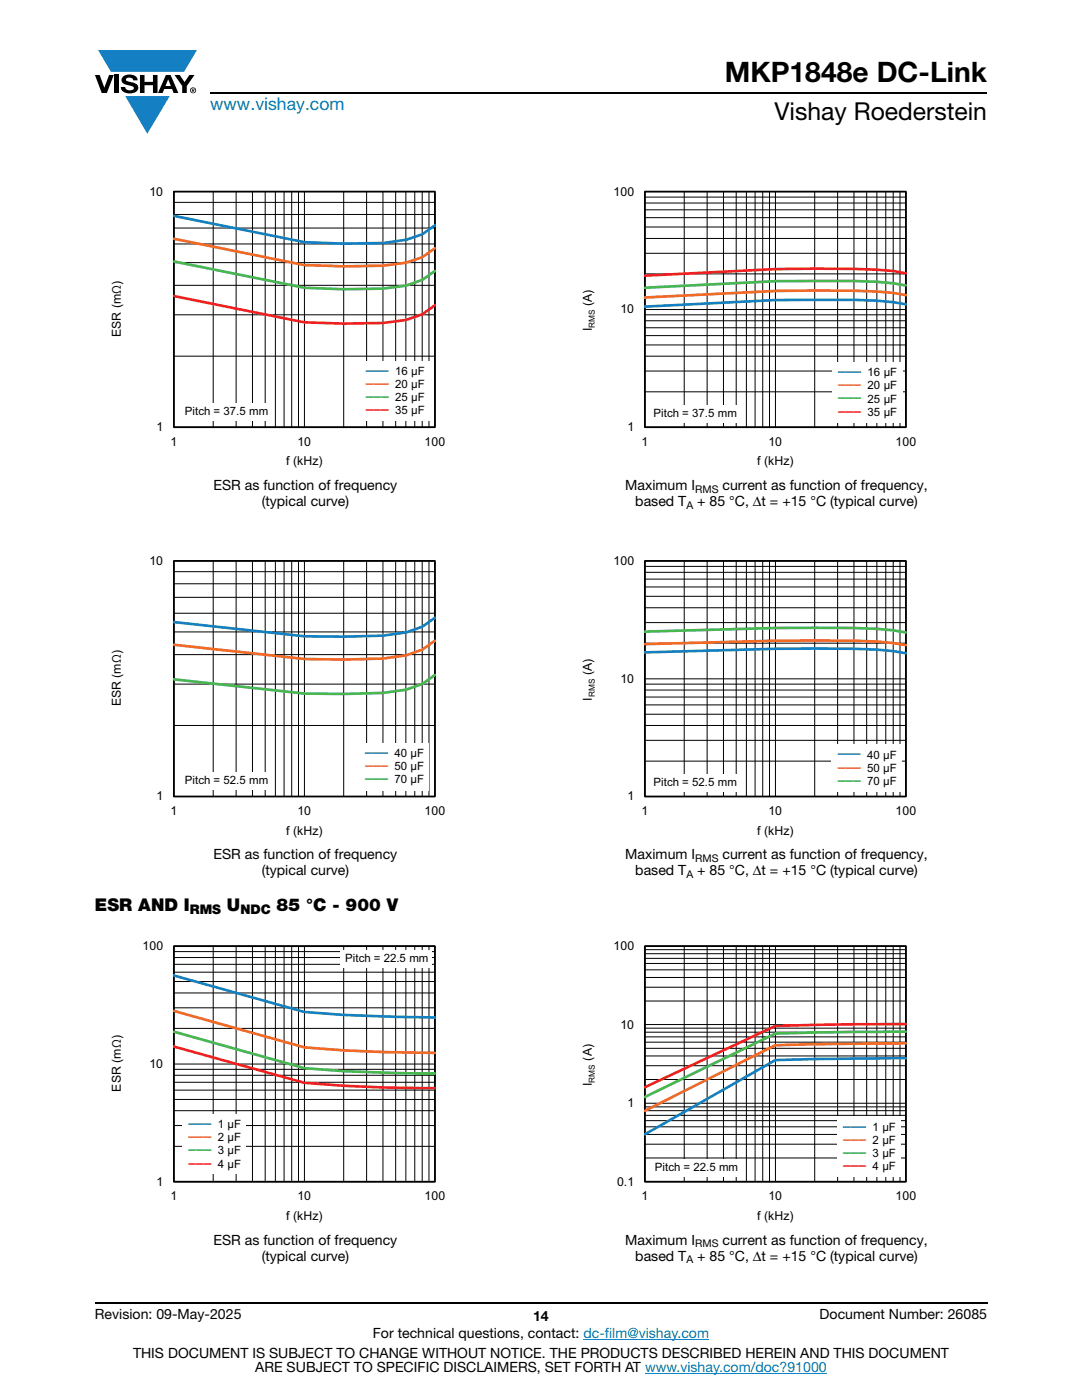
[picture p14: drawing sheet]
<svg xmlns="http://www.w3.org/2000/svg" width="216mm" height="279mm" viewBox="0 0 216 279" stroke-linecap="round" stroke-linejoin="round" font-family="sans-serif">
<defs><g id="words">
<text font-size="5.6" x="144.6" y="16.4">MKP1848e DC-Link</text>
<text font-size="4.9" x="154.5" y="24">Vishay Roederstein</text>
<text font-size="3.5" fill="#007ec4" x="42" y="21.9">www.vishay.com</text>
<g font-size="3.5">
<text x="18.9" y="181.9">ESR AND I</text>
<text x="45.3" y="181.9">U</text>
<text x="55.2" y="181.9">85 °C - 900 V</text>
</g>
<g font-size="2.8">
<text x="42.6" y="97.8">ESR as function of frequency</text>
<text x="52.2" y="101">(typical curve)</text>
<text x="124.8" y="97.8">Maximum I</text>
<text x="126.8" y="101">based T</text>
<text x="139.1" y="101">+ 85 °C, Δt = +15 °C (typical curve)</text>
<text x="144.2" y="97.8">current as function of frequency,</text>
<text x="42.6" y="171.5">ESR as function of frequency</text>
<text x="124.8" y="171.5">Maximum I</text>
<text x="144.2" y="171.5">current as function of frequency,</text>
<text x="52.2" y="174.7">(typical curve)</text>
<text x="126.8" y="174.7">based T</text>
<text x="139.1" y="174.7">+ 85 °C, Δt = +15 °C (typical curve)</text>
<text x="42.6" y="248.4">ESR as function of frequency</text>
<text x="52.2" y="251.6">(typical curve)</text>
<text x="124.8" y="248.4">Maximum I</text>
<text x="126.8" y="251.6">based T</text>
<text x="139.1" y="251.6">+ 85 °C, Δt = +15 °C (typical curve)</text>
<text x="144.2" y="248.4">current as function of frequency,</text>
<text x="18.9" y="263.3">Revision: 09-May-2025</text>
<text x="106.4" y="263.6">14</text>
<text x="163.6" y="263.3">Document Number: 26085</text>
<text x="74.4" y="267.1">For technical questions, contact: dc-film@vishay.com</text>
<text x="26.5" y="271">THIS DOCUMENT IS SUBJECT TO CHANGE WITHOUT NOTICE. THE PRODUCTS DESCRIBED HEREIN AND THIS DOCUMENT</text>
<text x="50.9" y="273.8">ARE SUBJECT TO SPECIFIC DISCLAIMERS, SET FORTH AT www.vishay.com/doc?91000</text>
</g>
<g font-size="2.6">
<text x="37.9" y="182.5">RMS</text>
<text x="48" y="182.5">NDC</text>
</g>
<g font-size="2.5">
<text x="29.8" y="39">10</text>
<text x="122.4" y="39">100</text>
<text x="118.1" y="61.1" transform="rotate(-90 118.1 61.1)">(A)</text>
<text x="123.8" y="62.5">10</text>
<text x="24.1" y="67.3" transform="rotate(-90 24.1 67.3)">ESR (mΩ)</text>
<text x="118.1" y="66.1" transform="rotate(-90 118.1 66.1)">I</text>
<text x="31.2" y="86">1</text>
<text x="34" y="89">1</text>
<text x="59.4" y="89">10</text>
<text x="84.7" y="89">100</text>
<text x="125.2" y="86.1">1</text>
<text x="128" y="89">1</text>
<text x="153.3" y="89">10</text>
<text x="178.7" y="89">100</text>
<text x="57.1" y="92.9">f (kHz)</text>
<text x="151.1" y="92.9">f (kHz)</text>
<text x="29.8" y="112.7">10</text>
<text x="122.4" y="112.7">100</text>
<text x="118.1" y="134.8" transform="rotate(-90 118.1 134.8)">(A)</text>
<text x="123.8" y="136.2">10</text>
<text x="24.1" y="141" transform="rotate(-90 24.1 141)">ESR (mΩ)</text>
<text x="118.1" y="139.8" transform="rotate(-90 118.1 139.8)">I</text>
<text x="31.2" y="159.8">1</text>
<text x="125.2" y="159.8">1</text>
<text x="34" y="162.7">1</text>
<text x="57.1" y="166.6">f (kHz)</text>
<text x="59.4" y="162.7">10</text>
<text x="84.7" y="162.7">100</text>
<text x="128" y="162.7">1</text>
<text x="151.1" y="166.6">f (kHz)</text>
<text x="153.3" y="162.7">10</text>
<text x="178.7" y="162.7">100</text>
<text x="28.4" y="189.6">100</text>
<text x="122.4" y="189.6">100</text>
<text x="123.8" y="205.3">10</text>
<text x="29.8" y="213.1">10</text>
<text x="118.1" y="211.6" transform="rotate(-90 118.1 211.6)">(A)</text>
<text x="24.1" y="217.9" transform="rotate(-90 24.1 217.9)">ESR (mΩ)</text>
<text x="118.1" y="216.7" transform="rotate(-90 118.1 216.7)">I</text>
<text x="125.2" y="221">1</text>
<text x="31.2" y="236.6">1</text>
<text x="34" y="239.6">1</text>
<text x="59.4" y="239.6">10</text>
<text x="84.7" y="239.6">100</text>
<text x="123.1" y="236.6">0.1</text>
<text x="128" y="239.6">1</text>
<text x="153.3" y="239.6">10</text>
<text x="178.7" y="239.6">100</text>
<text x="57.1" y="243.5">f (kHz)</text>
<text x="151.1" y="243.5">f (kHz)</text>
</g>
<g font-size="2.3">
<text x="78.8" y="74.8">16 μF</text>
<text x="78.8" y="77.4">20 μF</text>
<text x="173.1" y="75.1">16 μF</text>
<text x="173.1" y="77.7">20 μF</text>
<text x="36.9" y="82.8">Pitch = 37.5 mm</text>
<text x="78.8" y="80">25 μF</text>
<text x="78.8" y="82.7">35 μF</text>
<text x="130.4" y="83.2">Pitch = 37.5 mm</text>
<text x="173.1" y="80.3">25 μF</text>
<text x="173.1" y="83">35 μF</text>
<text x="78.7" y="151.1">40 μF</text>
<text x="78.7" y="153.7">50 μF</text>
<text x="173" y="151.4">40 μF</text>
<text x="173" y="154">50 μF</text>
<text x="36.9" y="156.5">Pitch = 52.5 mm</text>
<text x="78.7" y="156.3">70 μF</text>
<text x="130.4" y="156.9">Pitch = 52.5 mm</text>
<text x="173" y="156.6">70 μF</text>
<text x="68.9" y="192">Pitch = 22.5 mm</text>
<text x="43.5" y="225.1">1 μF</text>
<text x="43.5" y="227.8">2 μF</text>
<text x="174.1" y="225.7">1 μF</text>
<text x="43.5" y="230.4">3 μF</text>
<text x="43.5" y="233.1">4 μF</text>
<text x="130.7" y="233.7">Pitch = 22.5 mm</text>
<text x="174.1" y="228.3">2 μF</text>
<text x="174.1" y="230.9">3 μF</text>
<text x="174.1" y="233.6">4 μF</text>
</g>
<g font-size="2.1">
<text x="137" y="101.5">A</text>
<text x="138.7" y="98.3">RMS</text>
<text x="138.7" y="172">RMS</text>
<text x="137" y="175.2">A</text>
<text x="138.7" y="248.9">RMS</text>
<text x="137" y="252.1">A</text>
</g>
<g font-size="1.7">
<text x="118.7" y="65.5" transform="rotate(-90 118.7 65.5)">RMS</text>
<text x="118.7" y="139.2" transform="rotate(-90 118.7 139.2)">RMS</text>
<text x="118.7" y="216.1" transform="rotate(-90 118.7 216.1)">RMS</text>
</g>
<g font-size="1.5" fill="#147fc3">
<text x="73" y="74.4">▬▬▬</text>
<text x="167.3" y="74.7">▬▬▬</text>
<text x="72.9" y="150.7">▬▬▬</text>
<text x="167.2" y="151">▬▬▬</text>
<text x="37.6" y="224.7">▬▬▬</text>
<text x="168.3" y="225.2">▬▬▬</text>
</g>
<g font-size="1.5" fill="#f16b22">
<text x="73" y="77">▬▬▬</text>
<text x="167.3" y="77.3">▬▬▬</text>
<text x="72.9" y="153.3">▬▬▬</text>
<text x="167.2" y="153.6">▬▬▬</text>
<text x="37.6" y="227.4">▬▬▬</text>
<text x="168.3" y="227.9">▬▬▬</text>
</g>
<g font-size="1.5" fill="#48b74e">
<text x="73" y="79.6">▬▬▬</text>
<text x="167.3" y="79.9">▬▬▬</text>
<text x="72.9" y="155.9">▬▬▬</text>
<text x="167.2" y="156.2">▬▬▬</text>
<text x="37.6" y="230">▬▬▬</text>
<text x="168.3" y="230.5">▬▬▬</text>
</g>
<g font-size="1.5" fill="#ee1f23">
<text x="73" y="82.3">▬▬▬</text>
<text x="167.3" y="82.6">▬▬▬</text>
<text x="37.6" y="232.6">▬▬▬</text>
<text x="168.3" y="233.2">▬▬▬</text>
</g>
</g></defs>
<g fill="#147fc3">
<path d="M19.6 10h19.7l-2.6 4.3h-1.1h-13.5z"/>
<path d="M25 19.2h8.9l-4.5 7.5z"/>
</g>
<g fill="#000">
<path d="M18.9 15h1l.9 2.5 1-2.5h.9l-1.4 3.6h-1zM22.9 15h.9v3.6h-.9zM24.6 15.3a2.1 2.1 0 0 1 2.8 .3l.1 .4h-.9a.79 .79 0 0 0-.7-.5 .79 .79 0 0 0-.8 .4l.3 .3 1 .2a1.08 1.08 0 0 1 1.2 1 1.08 1.08 0 0 1-1.1 1.2 1.73 1.73 0 0 1-2.4-1.2h.9a.96 .96 0 0 0 .8 .6 .96 .96 0 0 0 .9-.4 1.31 1.31 0 0 0-1.2-.6 1.03 1.03 0 0 1-1.1-.6 1.03 1.03 0 0 1 .2-1.1zM27.9 15h.9v1.3h1.7v-1.3h.9v3.6h-.9v-1.6h-1.7v1.6h-.9zM34.8 15h1.1l.9 1.4 1-1.4h1l-1.5 2.2v1.4h-.9v-1.4z"/>
<path d="M33.6 15.9l.5 1.3h-1.1zM33.1 15l-1.6 3.6h1l.3-.8h1.5l.3 .8h1l-1.6-3.6z"/>
<path d="M38.4 17.8h.2v.2h-.2zM38.3 17.7v.7h.1v-.3l.4 .3-.2-.3 .2-.2-.1-.2z"/>
<path d="M38.1 18a.46 .46 0 0 1 .9 0 .46 .46 0 0 1-.9 0zM37.9 18a.6 .6 0 0 0 1.2 0 .6 .6 0 0 0-1.2 0z"/>
</g>
<path d="M42 18.6h155M18.9 260h178.1" fill="none" stroke="#000" stroke-width=".36"/>
<path d="M116.4 267.3h25.1M128.7 274h36.3" fill="none" stroke="#007ec4" stroke-width=".2"/>
<g fill="none" stroke="#000" stroke-width=".2">
<path d="M34.7 38.2h52.1v47.1h-52.1zM42.5 38.2v47.1M47.1 38.2v47.1M50.4 38.2v47.1M52.9 38.2v47.1M54.9 38.2v47.1M56.7 38.2v47.1M58.2 38.2v47.1M59.6 38.2v47.1M60.7 38.2v47.1M68.6 38.2v47.1M73.2 38.2v47.1"/>
<path d="M76.4 38.2v47.1M79 38.2v47.1M81 38.2v47.1M82.8 38.2v47.1M84.2 38.2v47.1M85.6 38.2v47.1M34.7 56.9h52.1M34.7 52.4h52.1M34.7 48.7h52.1M34.7 45.5h52.1M34.7 42.8h52.1M34.7 40.4h52.1"/>
<path d="M34.7 71.1h52.1M34.7 62.8h52.1"/>
</g>
<path d="M34.7 38.2h52.1v47.1h-52.1z" fill="none" stroke="#000" stroke-width=".35"/>
<path d="M34.7 43.1l26 5.2 7.9 .3 7.8-.1 4.6-.6 3.3-1.1 2.5-1.8" fill="none" stroke="#147fc3" stroke-width=".53"/>
<path d="M34.7 47.6l26 5.3 7.9 .3 7.8-.2 4.6-.6 3.3-1.1 2.5-1.7" fill="none" stroke="#f16b22" stroke-width=".53"/>
<path d="M34.7 52.2l26 5.2 7.9 .3 7.8-.1 4.6-.6 3.3-1.1 2.5-1.8" fill="none" stroke="#48b74e" stroke-width=".53"/>
<path d="M34.7 59.1l26 5.2 7.9 .3 7.8-.1 4.6-.6 3.3-1.2 2.5-1.8" fill="none" stroke="#ee1f23" stroke-width=".53"/>
<g fill="#fff">
<path d="M71.7 72.1h14v11.9h-14z"/>
<path d="M36 80.5h18.3v3.5h-18.3z"/>
</g>
<g fill="none" stroke="#000" stroke-width=".2">
<path d="M128.7 39.3h52.1M128.7 38.2h52.1v47.1h-52.1zM136.5 38.2v47.1M141.1 38.2v47.1M144.4 38.2v47.1M146.9 38.2v47.1M148.9 38.2v47.1M150.7 38.2v47.1M152.2 38.2v47.1M153.5 38.2v47.1M154.7 38.2v47.1M162.6 38.2v47.1"/>
<path d="M167.1 38.2v47.1M170.4 38.2v47.1M172.9 38.2v47.1M175 38.2v47.1M176.7 38.2v47.1M178.2 38.2v47.1M179.6 38.2v47.1M128.7 54.7h52.1M128.7 50.6h52.1M128.7 47.6h52.1M128.7 45.3h52.1M128.7 43.4h52.1"/>
<path d="M128.7 41.9h52.1M128.7 40.5h52.1M128.7 78.2h52.1M128.7 74h52.1M128.7 71.1h52.1M128.7 68.8h52.1M128.7 67h52.1M128.7 65.4h52.1M128.7 64h52.1M128.7 62.8h52.1M128.7 61.8h52.1"/>
</g>
<path d="M128.7 38.2h52.1v47.1h-52.1z" fill="none" stroke="#000" stroke-width=".35"/>
<path d="M180.7 60.7l-2.4-.4-3.3-.3-4.6-.2-15.7 .1-26 1.3" fill="none" stroke="#147fc3" stroke-width=".53"/>
<path d="M180.7 58.9l-2.4-.5a207.7 207.7 0 0 0-23.6-.3l-26 1.3" fill="none" stroke="#f16b22" stroke-width=".53"/>
<path d="M180.7 57l-2.4-.5-3.3-.3-4.6-.1h-15.7l-26 1.3" fill="none" stroke="#48b74e" stroke-width=".53"/>
<path d="M180.7 54.6l-2.4-.5a207.7 207.7 0 0 0-23.6-.4l-26 1.3" fill="none" stroke="#ee1f23" stroke-width=".53"/>
<g fill="#fff">
<path d="M129.5 80.8h18.3v3.5h-18.3z"/>
<path d="M166 72.3h14v12h-14z"/>
</g>
<g fill="none" stroke="#000" stroke-width=".2">
<path d="M34.7 119.2h52.1M34.7 116.5h52.1M34.7 114.1h52.1M34.7 111.9h52.1v47.1h-52.1zM42.5 111.9v47.1M47.1 111.9v47.1M50.4 111.9v47.1M52.9 111.9v47.1M54.9 111.9v47.1M56.7 111.9v47.1M58.2 111.9v47.1M59.6 111.9v47.1"/>
<path d="M60.7 111.9v47.1M68.6 111.9v47.1M73.2 111.9v47.1M76.4 111.9v47.1M79 111.9v47.1M81 111.9v47.1M82.8 111.9v47.1M84.2 111.9v47.1M85.6 111.9v47.1M34.7 136.5h52.1M34.7 130.6h52.1M34.7 126.1h52.1"/>
<path d="M34.7 122.4h52.1M34.7 144.8h52.1"/>
</g>
<path d="M34.7 111.9h52.1v47.1h-52.1z" fill="none" stroke="#000" stroke-width=".35"/>
<path d="M86.8 123.3l-2.5 1.8-3.3 1.1-4.6 .7-7.8 .2-7.9-.1-26-2.9" fill="none" stroke="#147fc3" stroke-width=".53"/>
<path d="M86.8 127.9l-2.5 1.7-3.3 1.2-4.6 .6-7.8 .2-7.9-.1-26-2.8" fill="none" stroke="#f16b22" stroke-width=".53"/>
<path d="M86.8 134.7l-2.5 1.8-3.3 1.2-4.6 .6-7.8 .2-7.9-.1-26-2.8" fill="none" stroke="#48b74e" stroke-width=".53"/>
<g fill="#fff">
<path d="M71.6 148.3h14v9.4h-14z"/>
<path d="M36 154.2h18.3v3.5h-18.3z"/>
</g>
<g fill="none" stroke="#000" stroke-width=".2">
<path d="M128.7 119h52.1M128.7 117.1h52.1M128.7 115.6h52.1M128.7 114.2h52.1M128.7 113h52.1M128.7 111.9h52.1v47.1h-52.1zM136.5 111.9v47.1M141.1 111.9v47.1M144.4 111.9v47.1M146.9 111.9v47.1M148.9 111.9v47.1M150.7 111.9v47.1"/>
<path d="M152.2 111.9v47.1M153.5 111.9v47.1M154.7 111.9v47.1M162.6 111.9v47.1M167.1 111.9v47.1M170.4 111.9v47.1M172.9 111.9v47.1M175 111.9v47.1M176.7 111.9v47.1M178.2 111.9v47.1M179.6 111.9v47.1M128.7 139.1h52.1"/>
<path d="M128.7 137.7h52.1M128.7 136.5h52.1M128.7 128.4h52.1M128.7 124.3h52.1M128.7 121.3h52.1M128.7 135.5h52.1M128.7 151.9h52.1M128.7 147.8h52.1M128.7 144.8h52.1M128.7 142.5h52.1M128.7 140.7h52.1"/>
</g>
<path d="M128.7 111.9h52.1v47.1h-52.1z" fill="none" stroke="#000" stroke-width=".35"/>
<path d="M128.7 130.2a586.5 586.5 0 0 1 46.3-.6l3.3 .3 2.4 .5" fill="none" stroke="#147fc3" stroke-width=".53"/>
<path d="M128.7 128.5a605.7 605.7 0 0 1 46.3-.5l3.3 .3 2.4 .5" fill="none" stroke="#f16b22" stroke-width=".53"/>
<path d="M128.7 126.1a586.5 586.5 0 0 1 46.3-.6l3.3 .3 2.4 .4" fill="none" stroke="#48b74e" stroke-width=".53"/>
<g fill="#fff">
<path d="M129.5 154.5h18.3v3.5h-18.3z"/>
<path d="M165.9 148.6h14v9.4h-14z"/>
</g>
<g fill="none" stroke="#000" stroke-width=".2">
<path d="M34.7 198.2h52.1M34.7 195.9h52.1M34.7 194h52.1M34.7 192.5h52.1M34.7 191.1h52.1M34.7 189.9h52.1M34.7 188.8h52.1v47h-52.1zM42.5 188.8v47M47.1 188.8v47M50.4 188.8v47M52.9 188.8v47M54.9 188.8v47"/>
<path d="M56.7 188.8v47M58.2 188.8v47M59.6 188.8v47M60.7 188.8v47M68.6 188.8v47M73.2 188.8v47M76.4 188.8v47M79 188.8v47M81 188.8v47M82.8 188.8v47M84.2 188.8v47M85.6 188.8v47"/>
<path d="M34.7 219.4h52.1M34.7 217.6h52.1M34.7 216h52.1M34.7 214.6h52.1M34.7 213.4h52.1M34.7 205.2h52.1M34.7 201.1h52.1M34.7 212.4h52.1M34.7 228.8h52.1M34.7 224.6h52.1M34.7 221.7h52.1"/>
</g>
<path d="M34.7 188.8h52.1v47h-52.1z" fill="none" stroke="#000" stroke-width=".35"/>
<path d="M34.7 194.7l26 7.3a361.6 361.6 0 0 0 26.1 1.1" fill="none" stroke="#147fc3" stroke-width=".53"/>
<path d="M34.7 201.7l26 7.3a304.3 304.3 0 0 0 26.1 1.1" fill="none" stroke="#f16b22" stroke-width=".53"/>
<path d="M34.7 205.9l26 7.3a324.7 324.7 0 0 0 26.1 1" fill="none" stroke="#48b74e" stroke-width=".53"/>
<path d="M34.7 208.9l26 7.2a277.8 277.8 0 0 0 26.1 1.1" fill="none" stroke="#ee1f23" stroke-width=".53"/>
<g fill="#fff">
<path d="M68 189.6h18.2v3.5h-18.2z"/>
<path d="M36.3 222.4h12.7v12h-12.7z"/>
</g>
<g fill="none" stroke="#000" stroke-width=".2">
<path d="M128.7 199.8h52.1M128.7 197h52.1M128.7 195.1h52.1M128.7 193.6h52.1M128.7 192.3h52.1M128.7 191.3h52.1M128.7 190.3h52.1M128.7 189.5h52.1M128.7 188.8h52.1v47h-52.1zM136.5 188.8v47M141.1 188.8v47M144.4 188.8v47"/>
<path d="M146.9 188.8v47M148.9 188.8v47M150.7 188.8v47M152.2 188.8v47M153.5 188.8v47M154.7 188.8v47M162.6 188.8v47M167.1 188.8v47M170.4 188.8v47M172.9 188.8v47M175 188.8v47M176.7 188.8v47"/>
<path d="M178.2 188.8v47M179.6 188.8v47M128.7 215.4h52.1M128.7 212.7h52.1M128.7 210.7h52.1M128.7 209.2h52.1M128.7 208h52.1M128.7 206.9h52.1M128.7 206h52.1M128.7 205.2h52.1M128.7 204.5h52.1M128.7 231.1h52.1"/>
<path d="M128.7 228.3h52.1M128.7 226.4h52.1M128.7 224.9h52.1M128.7 223.7h52.1M128.7 222.6h52.1M128.7 221.7h52.1M128.7 220.9h52.1M128.7 220.2h52.1"/>
</g>
<path d="M128.7 188.8h52.1v47h-52.1z" fill="none" stroke="#000" stroke-width=".35"/>
<path d="M180.7 211.2l-26 .4-26 14.8" fill="none" stroke="#147fc3" stroke-width=".53"/>
<path d="M180.7 208.2l-26 .4-26 13.1" fill="none" stroke="#f16b22" stroke-width=".53"/>
<path d="M180.7 205.9h-10.3l-15.7 .4-26 12.6" fill="none" stroke="#48b74e" stroke-width=".53"/>
<path d="M180.7 204.4h-10.3l-15.7 .3-26 12.3" fill="none" stroke="#ee1f23" stroke-width=".53"/>
<g fill="#fff">
<path d="M129.7 231.4h18.3v3.5h-18.3z"/>
<path d="M167 222.9h12.7v12h-12.7z"/>
</g>
<use href="#words"/>
</svg>
